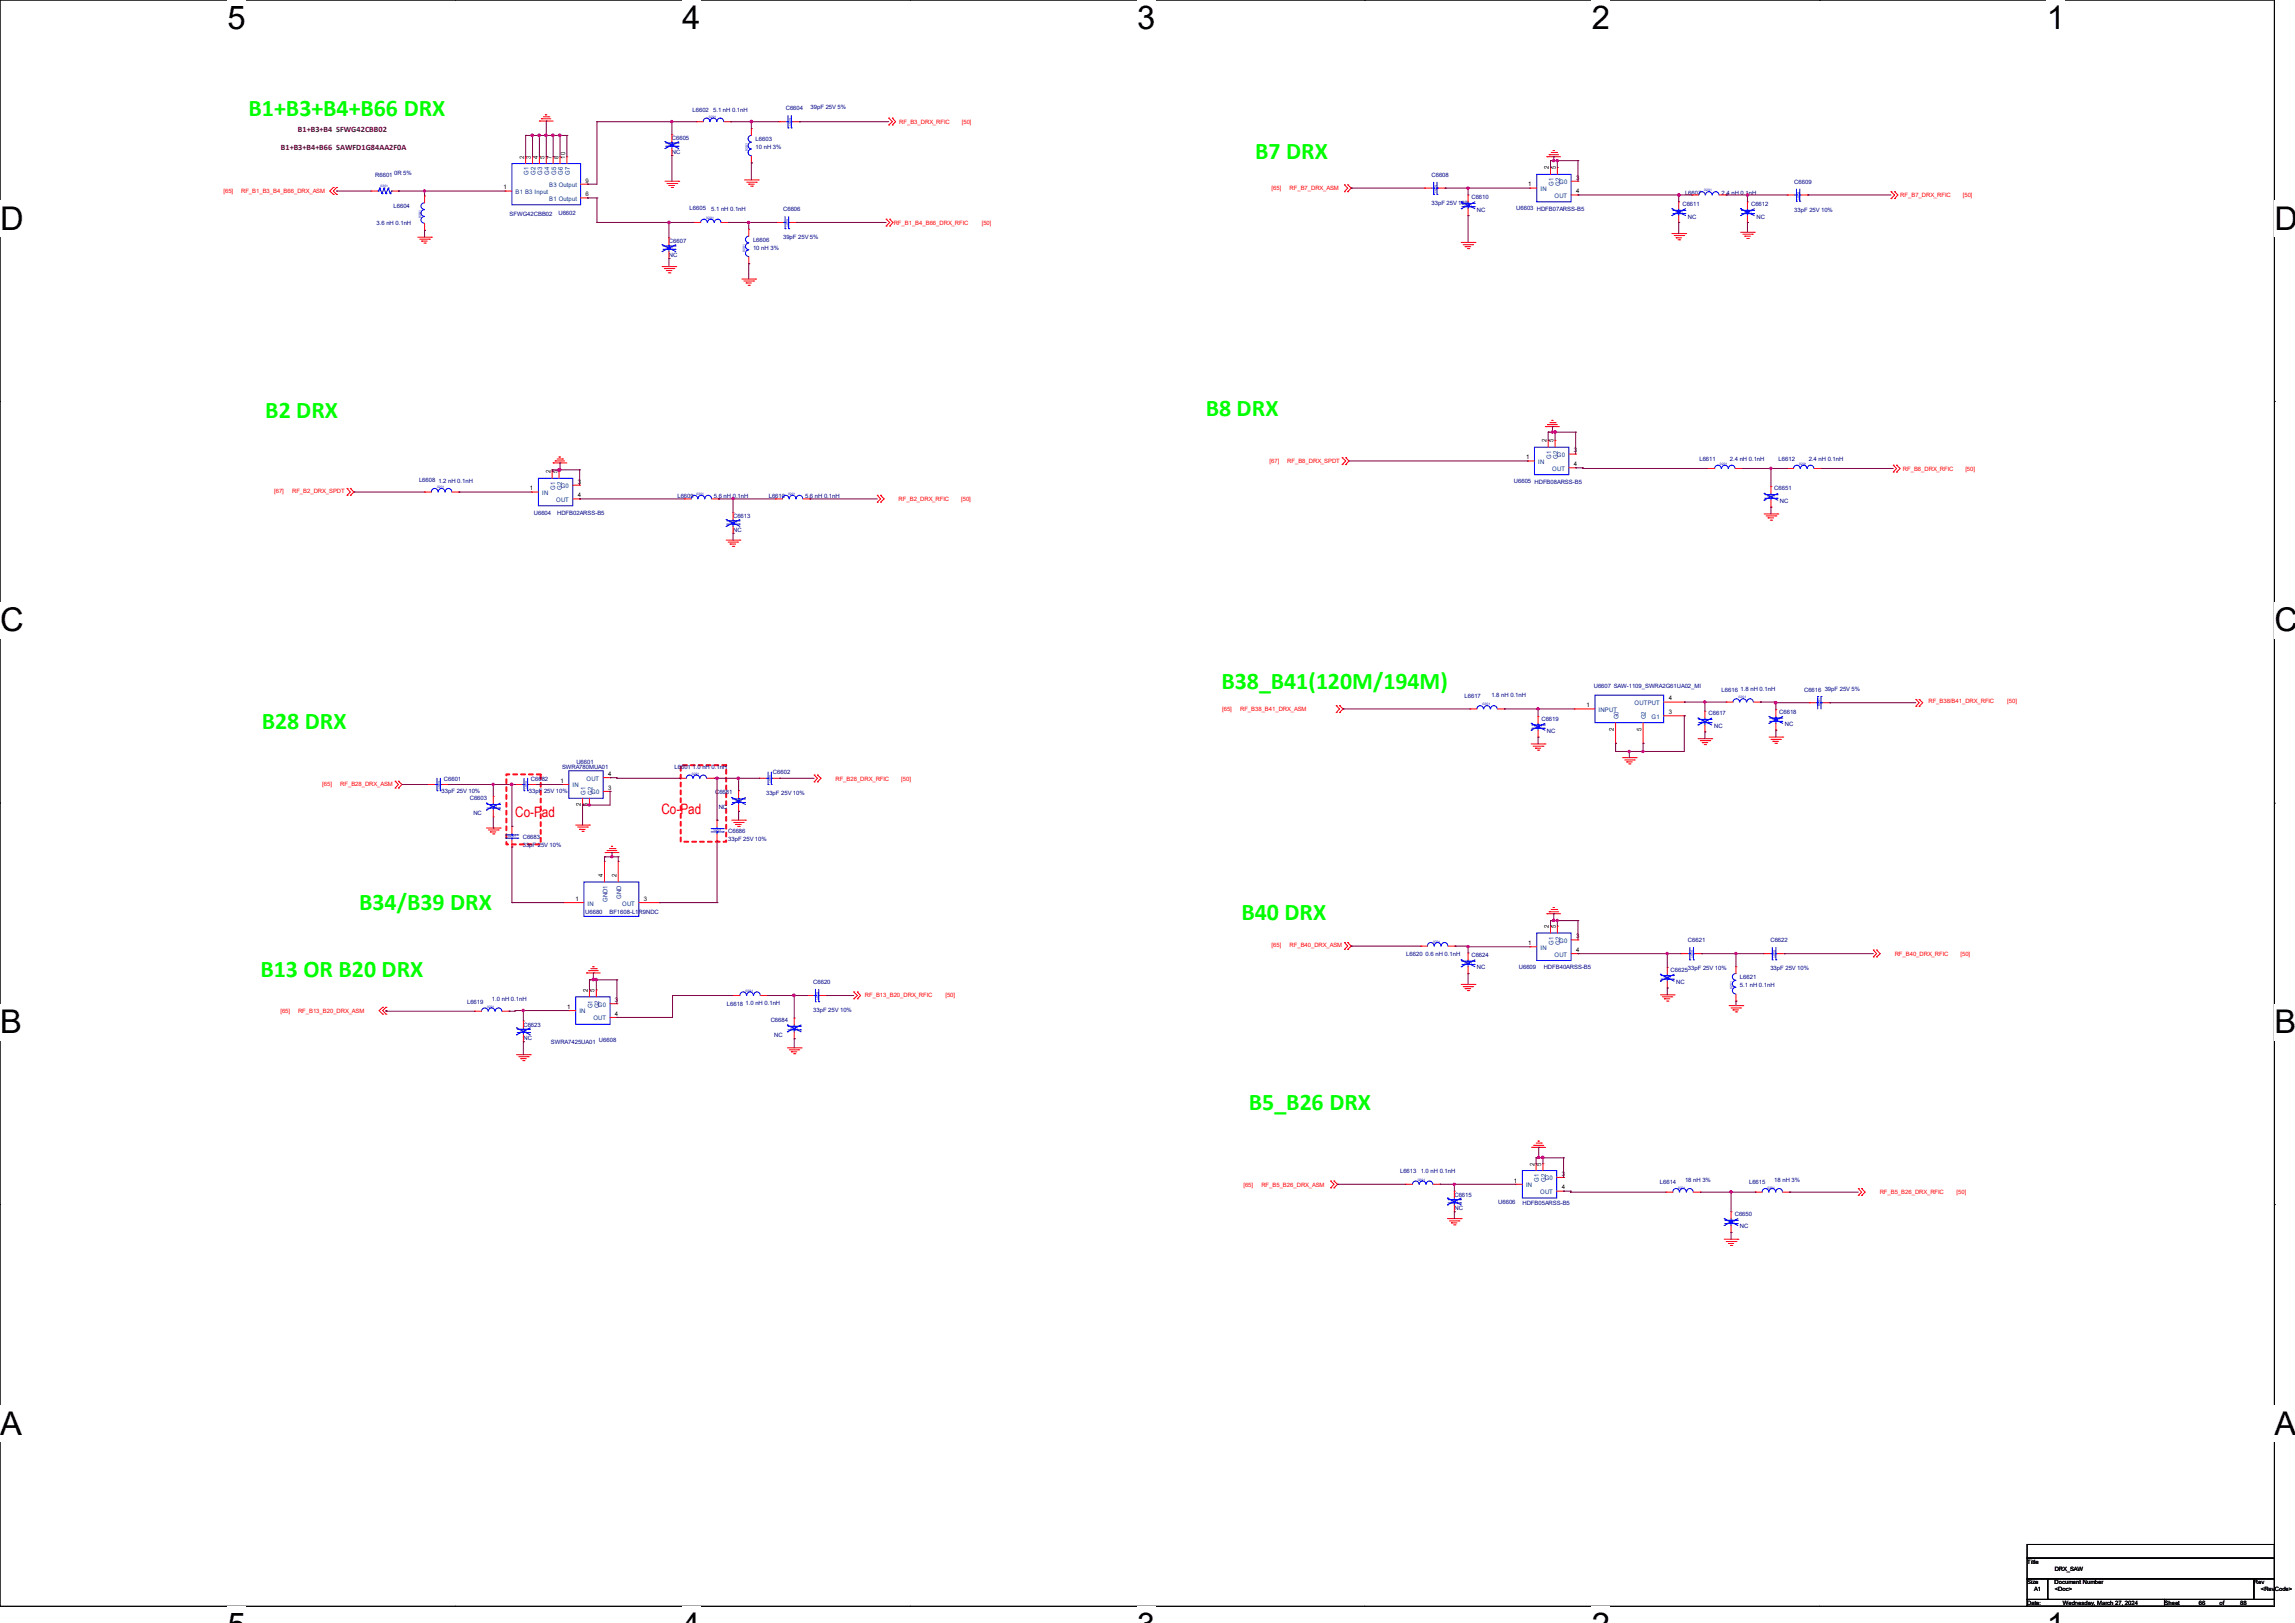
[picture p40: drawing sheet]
<svg xmlns="http://www.w3.org/2000/svg" width="297mm" height="210mm" viewBox="0 0 297 210" stroke-linecap="round" stroke-linejoin="round" font-family="sans-serif">
<defs><g id="words">
<g font-size="4.2">
<text x="29.4" y="3.8">5</text>
<text x="88.3" y="3.8">4</text>
<text x="147.2" y="3.8">3</text>
<text x="206" y="3.8">2</text>
<text x="264.9" y="3.8">1</text>
<text x="0" y="29.8">D</text>
<text x="294.3" y="29.8">D</text>
<text x="0" y="81.7">C</text>
<text x="294.3" y="81.7">C</text>
<text x="0" y="133.7">B</text>
<text x="294.3" y="133.7">B</text>
<text x="0" y="185.6">A</text>
<text x="294.3" y="185.6">A</text>
</g>
<g font-size="3.1" fill="#0f0">
<text x="32.2" y="15.1">B1+B3+B4+B66 DRX</text>
<text x="162.4" y="20.6">B7 DRX</text>
<text x="156" y="53.8">B8 DRX</text>
<text x="34.3" y="54.1">B2 DRX</text>
<text x="158.1" y="89.1">B38_B41(120M/194M)</text>
<text x="33.9" y="94.3">B28 DRX</text>
<text x="46.5" y="117.8">B34/B39 DRX</text>
<text x="160.7" y="119">B40 DRX</text>
<text x="33.7" y="126.4">B13 OR B20 DRX</text>
<text x="161.6" y="143.7">B5_B26 DRX</text>
</g>
<g font-size="1.9" fill="#f00">
<text x="66.7" y="105.7">Co-Pad</text>
<text x="85.6" y="105.3">Co-Pad</text>
</g>
<g font-size="1.1" fill="#400040">
<text x="38.6" y="17.1">B1+B3+B4 SFWG42CBB02</text>
<text x="36.4" y="19.4">B1+B3+B4+B66 SAWFD1G84AA2F0A</text>
</g>
<g font-size=".8" fill="#000080">
<text x="89.6" y="14.5">L6602</text>
<text x="92.3" y="14.5">5.1 nH 0.1nH</text>
<text x="101.7" y="14.2">C6604</text>
<text x="104.9" y="14.1">39pF 25V 5%</text>
<text x="48.6" y="22.9">R6601</text>
<text x="51" y="22.7">0R 5%</text>
<text x="87" y="18.2">C6605</text>
<text x="87" y="19.9">NC</text>
<text x="97.8" y="18.2">L6603</text>
<text x="97.8" y="19.3">10 nH 3%</text>
<text x="185.3" y="22.9">C6608</text>
<text x="232.2" y="23.7">C6609</text>
<text x="48.7" y="29.2">3.6 nH 0.1nH</text>
<text x="50.9" y="27">L6604</text>
<text x="66" y="27.9">SFWG42CBB02</text>
<text x="72.3" y="27.9">U6602</text>
<text x="89.2" y="27.2">L6605</text>
<text x="92" y="27.3">5.1 nH 0.1nH</text>
<text x="101.4" y="27.3">C6606</text>
<text x="185.3" y="26.5">33pF 25V 10%</text>
<text x="190.4" y="25.8">C6610</text>
<text x="191.1" y="27.4">NC</text>
<text x="196.2" y="27.2">U6603 HDFB07ARSS-B5</text>
<text x="217.7" y="26.7">C6611</text>
<text x="218.1" y="25.2">L6607</text>
<text x="218.5" y="28.3">NC</text>
<text x="222.8" y="25.2">2.4 nH 0.1nH</text>
<text x="226.6" y="26.7">C6612</text>
<text x="227.3" y="28.3">NC</text>
<text x="232.2" y="27.4">33pF 25V 10%</text>
<text x="86.6" y="31.5">C6607</text>
<text x="86.6" y="33.3">NC</text>
<text x="97.5" y="31.3">L6606</text>
<text x="97.5" y="32.4">10 nH 3%</text>
<text x="101.4" y="30.9">39pF 25V 5%</text>
<text x="219.9" y="59.6">L6611</text>
<text x="223.9" y="59.6">2.4 nH 0.1nH</text>
<text x="230.2" y="59.6">L6612</text>
<text x="234.1" y="59.6">2.4 nH 0.1nH</text>
<text x="54.2" y="62.4">L6608</text>
<text x="56.7" y="62.5">1.2 nH 0.1nH</text>
<text x="87.7" y="64.5">L6609</text>
<text x="92.4" y="64.5">5.6 nH 0.1nH</text>
<text x="99.5" y="64.5">L6610</text>
<text x="104.2" y="64.5">5.6 nH 0.1nH</text>
<text x="195.9" y="62.5">U6605 HDFB08ARSS-B5</text>
<text x="229.6" y="63.4">C6651</text>
<text x="230.3" y="65.1">NC</text>
<text x="69.1" y="66.6">U6604</text>
<text x="72.1" y="66.7">HDFB02ARSS-B5</text>
<text x="94.9" y="67.1">C6613</text>
<text x="94.9" y="68.8">NC</text>
<text x="206.3" y="89">U6607 SAW-1109_SWRA2G61UA02_MI</text>
<text x="222.8" y="89.5">L6616</text>
<text x="225.3" y="89.4">1.8 nH 0.1nH</text>
<text x="233.5" y="89.5">C6616</text>
<text x="236.1" y="89.4">39pF 25V 5%</text>
<text x="189.5" y="90.3">L6617</text>
<text x="193" y="90.2">1.8 nH 0.1nH</text>
<text x="199.5" y="93.3">C6619</text>
<text x="200.2" y="94.9">NC</text>
<text x="221.1" y="92.5">C6617</text>
<text x="221.8" y="94.1">NC</text>
<text x="230.3" y="92.4">C6618</text>
<text x="231" y="94">NC</text>
<text x="57.4" y="101">C6601</text>
<text x="68.7" y="101">C6682</text>
<text x="72.7" y="99.6">SWRA780MUA01</text>
<text x="74.6" y="98.8">U6601</text>
<text x="87.3" y="99.5">L6601</text>
<text x="89.6" y="99.6">1.0 nH 0.1nH</text>
<text x="100" y="100.2">C6602</text>
<text x="57.2" y="102.6">33pF 25V 10%</text>
<text x="60.8" y="103.5">C6603</text>
<text x="61.3" y="105.5">NC</text>
<text x="68.5" y="102.6">33pF 25V 10%</text>
<text x="92.5" y="102.8">C6681</text>
<text x="93" y="104.7">NC</text>
<text x="94.2" y="107.7">C6686</text>
<text x="99.1" y="102.9">33pF 25V 10%</text>
<text x="67.7" y="108.5">C6683</text>
<text x="67.7" y="109.6">33pF 25V 10%</text>
<text x="94.2" y="108.8">33pF 25V 10%</text>
<text x="75.7" y="118.2">U6680</text>
<text x="78.9" y="118.3">BF1608-L1R9NDC</text>
<text x="182" y="123.7">L6620</text>
<text x="184.5" y="123.7">0.6 nH 0.1nH</text>
<text x="190.4" y="123.9">C6624</text>
<text x="191.1" y="125.4">NC</text>
<text x="196.6" y="125.3">U6609</text>
<text x="199.8" y="125.4">HDFB40ARSS-B5</text>
<text x="216.2" y="125.7">C6625</text>
<text x="218.5" y="121.9">C6621</text>
<text x="218.5" y="125.5">33pF 25V 10%</text>
<text x="229.1" y="121.9">C6622</text>
<text x="229.1" y="125.5">33pF 25V 10%</text>
<text x="60.5" y="129.9">L6619</text>
<text x="63.7" y="129.5">1.0 nH 0.1nH</text>
<text x="94.1" y="130.2">L6618</text>
<text x="96.5" y="130.1">1.0 nH 0.1nH</text>
<text x="105.2" y="127.3">C6620</text>
<text x="105.2" y="131">33pF 25V 10%</text>
<text x="216.9" y="127.3">NC</text>
<text x="225.2" y="126.7">L6621</text>
<text x="225.2" y="127.8">5.1 nH 0.1nH</text>
<text x="67.7" y="132.8">C6623</text>
<text x="67.7" y="134.6">NC</text>
<text x="71.3" y="135">SWRA7425UA01</text>
<text x="77.5" y="134.8">U6608</text>
<text x="99.7" y="132.2">C6684</text>
<text x="100.2" y="134.2">NC</text>
<text x="181.2" y="151.8">L6613</text>
<text x="183.9" y="151.8">1.0 nH 0.1nH</text>
<text x="188.2" y="154.9">C6615</text>
<text x="193.9" y="155.7">U6606</text>
<text x="197" y="156">HDFB05ARSS-B5</text>
<text x="214.8" y="153.2">L6614</text>
<text x="218.1" y="153">18 nH 3%</text>
<text x="226.4" y="153.2">L6615</text>
<text x="229.6" y="153">18 nH 3%</text>
<text x="188.2" y="156.6">NC</text>
<text x="224.5" y="157.4">C6650</text>
<text x="225.2" y="159">NC</text>
</g>
<g font-size=".8" fill="#f00">
<text x="116.4" y="16">RF_B3_DRX_RFIC</text>
<text x="124.5" y="16">[50]</text>
<text x="28.9" y="25">[65]</text>
<text x="31.2" y="25">RF_B1_B3_B4_B66_DRX_ASM</text>
<text x="115.7" y="29.2">RF_B1_B4_B66_DRX_RFIC</text>
<text x="127" y="29.2">[50]</text>
<text x="164.6" y="24.6">[65]</text>
<text x="166.9" y="24.6">RF_B7_DRX_ASM</text>
<text x="245.9" y="25.5">RF_B7_DRX_RFIC</text>
<text x="254" y="25.5">[50]</text>
<text x="164.3" y="59.9">[67]</text>
<text x="166.6" y="59.9">RF_B8_DRX_SPDT</text>
<text x="35.5" y="63.8">[67]</text>
<text x="37.8" y="63.8">RF_B2_DRX_SPDT</text>
<text x="116.3" y="64.8">RF_B2_DRX_RFIC</text>
<text x="124.4" y="64.8">[50]</text>
<text x="246.3" y="60.9">RF_B8_DRX_RFIC</text>
<text x="254.4" y="60.9">[50]</text>
<text x="158.2" y="92">[65]</text>
<text x="160.5" y="92">RF_B38_B41_DRX_ASM</text>
<text x="249.6" y="91">RF_B38/B41_DRX_RFIC</text>
<text x="259.8" y="91">[50]</text>
<text x="41.7" y="101.7">[65]</text>
<text x="44" y="101.7">RF_B28_DRX_ASM</text>
<text x="108.1" y="101">RF_B28_DRX_RFIC</text>
<text x="116.6" y="101">[50]</text>
<text x="164.6" y="122.6">[65]</text>
<text x="166.9" y="122.6">RF_B40_DRX_ASM</text>
<text x="245.2" y="123.7">RF_B40_DRX_RFIC</text>
<text x="253.7" y="123.7">[50]</text>
<text x="36.3" y="131.1">[65]</text>
<text x="38.6" y="131.1">RF_B13_B20_DRX_ASM</text>
<text x="111.9" y="129">RF_B13_B20_DRX_RFIC</text>
<text x="122.3" y="129">[50]</text>
<text x="160.9" y="153.6">[65]</text>
<text x="163.2" y="153.6">RF_B5_B26_DRX_ASM</text>
<text x="243.3" y="154.5">RF_B5_B26_DRX_RFIC</text>
<text x="253.2" y="154.5">[50]</text>
</g>
<g font-size=".8">
<text x="67.8" y="20.5" transform="rotate(-90 67.8 20.5)">2</text>
<text x="68.7" y="20.5" transform="rotate(-90 68.7 20.5)">3</text>
<text x="69.6" y="20.5" transform="rotate(-90 69.6 20.5)">4</text>
<text x="70.5" y="20.5" transform="rotate(-90 70.5 20.5)">5</text>
<text x="71.4" y="20.5" transform="rotate(-90 71.4 20.5)">7</text>
<text x="72.3" y="20.5" transform="rotate(-90 72.3 20.5)">8</text>
<text x="73.1" y="20.5" transform="rotate(-90 73.1 20.5)">10</text>
<text x="75.8" y="23.6">9</text>
<text x="200.4" y="21.9" transform="rotate(-90 200.4 21.9)">2</text>
<text x="201.3" y="21.9" transform="rotate(-90 201.3 21.9)">5</text>
<text x="204" y="23.2">3</text>
<text x="65.2" y="24.5">1</text>
<text x="75.8" y="25.4">6</text>
<text x="197.8" y="24.1">1</text>
<text x="204" y="25">4</text>
<text x="197.5" y="59.4">1</text>
<text x="200.1" y="57.2" transform="rotate(-90 200.1 57.2)">2</text>
<text x="201" y="57.2" transform="rotate(-90 201 57.2)">5</text>
<text x="203.7" y="58.5">3</text>
<text x="68.6" y="63.5">1</text>
<text x="71.2" y="61.3" transform="rotate(-90 71.2 61.3)">2</text>
<text x="72.1" y="61.3" transform="rotate(-90 72.1 61.3)">5</text>
<text x="74.8" y="62.6">3</text>
<text x="74.8" y="64.3">4</text>
<text x="203.7" y="60.3">4</text>
<text x="205.3" y="91.5">1</text>
<text x="208.9" y="94.6" transform="rotate(-90 208.9 94.6)">2</text>
<text x="212.4" y="94.6" transform="rotate(-90 212.4 94.6)">5</text>
<text x="216" y="92.4">3</text>
<text x="216" y="90.6">4</text>
<text x="72.5" y="101.3">1</text>
<text x="78.7" y="100.4">4</text>
<text x="75.2" y="104.4" transform="rotate(-90 75.2 104.4)">2</text>
<text x="76.1" y="104.4" transform="rotate(-90 76.1 104.4)">5</text>
<text x="78.7" y="102.2">3</text>
<text x="78" y="113.5" transform="rotate(-90 78 113.5)">4</text>
<text x="79.8" y="113.5" transform="rotate(-90 79.8 113.5)">2</text>
<text x="74.5" y="116.6">1</text>
<text x="83.3" y="116.6">3</text>
<text x="197.8" y="122.3">1</text>
<text x="200.4" y="120.1" transform="rotate(-90 200.4 120.1)">2</text>
<text x="201.3" y="120.1" transform="rotate(-90 201.3 120.1)">5</text>
<text x="204" y="121.4">3</text>
<text x="204" y="123.2">4</text>
<text x="73.4" y="130.6">1</text>
<text x="76.1" y="128.4" transform="rotate(-90 76.1 128.4)">2</text>
<text x="77" y="128.4" transform="rotate(-90 77 128.4)">5</text>
<text x="79.6" y="129.7">3</text>
<text x="79.6" y="131.4">4</text>
<text x="195.9" y="153">1</text>
<text x="198.6" y="150.8" transform="rotate(-90 198.6 150.8)">2</text>
<text x="199.5" y="150.8" transform="rotate(-90 199.5 150.8)">5</text>
<text x="202.1" y="152.1">3</text>
<text x="202.1" y="153.9">4</text>
<text x="262.4" y="202.4">Title</text>
<text x="265.9" y="203.2">DRX_SAW</text>
<text x="262.4" y="205">Size</text>
<text x="262.4" y="207.7">Date:</text>
<text x="263.2" y="205.9">A1</text>
<text x="265.9" y="205">Document Number</text>
<text x="265.9" y="205.9">&lt;Doc&gt;</text>
<text x="267" y="207.7">Wednesday, March 27, 2024</text>
<text x="280.1" y="207.7">Sheet</text>
<text x="284.6" y="207.7">66</text>
<text x="287.2" y="207.7">of</text>
<text x="289.9" y="207.7">88</text>
<text x="291.7" y="205">Rev</text>
<text x="292.6" y="205.9">&lt;RevCode&gt;</text>
</g>
<g font-size=".8" fill="#004080">
<text x="68.4" y="22.6" transform="rotate(-90 68.4 22.6)">G1</text>
<text x="69.3" y="22.6" transform="rotate(-90 69.3 22.6)">G2</text>
<text x="70.2" y="22.6" transform="rotate(-90 70.2 22.6)">G3</text>
<text x="71.1" y="22.6" transform="rotate(-90 71.1 22.6)">G4</text>
<text x="72" y="22.6" transform="rotate(-90 72 22.6)">G5</text>
<text x="72.9" y="22.6" transform="rotate(-90 72.9 22.6)">G6</text>
<text x="73.7" y="22.6" transform="rotate(-90 73.7 22.6)">G7</text>
<text x="201.8" y="23.8">G0</text>
<text x="66.7" y="25.1">B1 B3 Input</text>
<text x="71.1" y="26">B1 Output</text>
<text x="71.1" y="24.2">B3 Output</text>
<text x="199.4" y="24.7">IN</text>
<text x="201" y="24" transform="rotate(-90 201 24)">G1</text>
<text x="201.2" y="25.6">OUT</text>
<text x="201.9" y="24" transform="rotate(-90 201.9 24)">G2</text>
<text x="200.7" y="59.4" transform="rotate(-90 200.7 59.4)">G1</text>
<text x="201.5" y="59.1">G0</text>
<text x="201.6" y="59.4" transform="rotate(-90 201.6 59.4)">G2</text>
<text x="70.1" y="64">IN</text>
<text x="71.8" y="63.4" transform="rotate(-90 71.8 63.4)">G1</text>
<text x="72" y="64.9">OUT</text>
<text x="72.6" y="63.2">G0</text>
<text x="72.7" y="63.4" transform="rotate(-90 72.7 63.4)">G2</text>
<text x="199.1" y="60">IN</text>
<text x="200.9" y="60.9">OUT</text>
<text x="206.9" y="92.1">INPUT</text>
<text x="209.5" y="93.1" transform="rotate(-90 209.5 93.1)">G0</text>
<text x="211.6" y="91.2">OUTPUT</text>
<text x="213" y="93.1" transform="rotate(-90 213 93.1)">G2</text>
<text x="213.8" y="93">G1</text>
<text x="74.1" y="101.9">IN</text>
<text x="75.9" y="101">OUT</text>
<text x="75.8" y="102.8" transform="rotate(-90 75.8 102.8)">G1</text>
<text x="76.5" y="102.8">G0</text>
<text x="76.7" y="102.8" transform="rotate(-90 76.7 102.8)">G2</text>
<text x="76" y="117.2">IN</text>
<text x="78.6" y="116.7" transform="rotate(-90 78.6 116.7)">GND1</text>
<text x="80.4" y="116.3" transform="rotate(-90 80.4 116.3)">GND</text>
<text x="80.5" y="117.2">OUT</text>
<text x="199.4" y="122.9">IN</text>
<text x="201" y="122.2" transform="rotate(-90 201 122.2)">G1</text>
<text x="201.2" y="123.8">OUT</text>
<text x="201.8" y="122">G0</text>
<text x="201.9" y="122.2" transform="rotate(-90 201.9 122.2)">G2</text>
<text x="75" y="131.1">IN</text>
<text x="76.7" y="130.5" transform="rotate(-90 76.7 130.5)">G1</text>
<text x="77.4" y="130.3">G0</text>
<text x="77.6" y="130.5" transform="rotate(-90 77.6 130.5)">G2</text>
<text x="76.8" y="132">OUT</text>
<text x="197.5" y="153.6">IN</text>
<text x="199.2" y="153" transform="rotate(-90 199.2 153)">G1</text>
<text x="199.3" y="154.5">OUT</text>
<text x="199.9" y="152.7">G0</text>
<text x="200.1" y="153" transform="rotate(-90 200.1 153)">G2</text>
</g>
<g font-size=".4" fill="#00f">
<text x="91.7" y="15.3">0201</text>
<text x="102.1" y="15.3" transform="rotate(90 102.1 15.3)">0201</text>
<text x="86.5" y="18.8">0201</text>
<text x="96.8" y="19.5" transform="rotate(-90 96.8 19.5)">0201</text>
<text x="185.6" y="23.9" transform="rotate(90 185.6 23.9)">0201</text>
<text x="49.2" y="24.3">0201</text>
<text x="54.5" y="28.2" transform="rotate(-90 54.5 28.2)">0201</text>
<text x="91.4" y="28.3">0201</text>
<text x="101.7" y="28.4" transform="rotate(90 101.7 28.4)">0201</text>
<text x="189.5" y="26.7">0201</text>
<text x="216.8" y="27.6">0201</text>
<text x="220.6" y="24.8">0201</text>
<text x="225.7" y="27.6">0201</text>
<text x="232.6" y="24.8" transform="rotate(90 232.6 24.8)">0201</text>
<text x="86.1" y="32.2">0201</text>
<text x="96.4" y="32.6" transform="rotate(-90 96.4 32.6)">0201</text>
<text x="56.6" y="63.2">0201</text>
<text x="90.1" y="64.1">0201</text>
<text x="102" y="64.1">0201</text>
<text x="222.6" y="60.2">0201</text>
<text x="228.7" y="64.3">0201</text>
<text x="232.8" y="60.2">0201</text>
<text x="94.4" y="67.7">0201</text>
<text x="191.9" y="91.3">0201</text>
<text x="198.6" y="94.1">0201</text>
<text x="220.2" y="93.4">0201</text>
<text x="225" y="90.4">0201</text>
<text x="229.4" y="93.2">0201</text>
<text x="235.6" y="91.4" transform="rotate(-90 235.6 91.4)">0201</text>
<text x="56.6" y="101.1" transform="rotate(90 56.6 101.1)">0201</text>
<text x="67.9" y="101.1" transform="rotate(90 67.9 101.1)">0201</text>
<text x="89.5" y="100.2">0201</text>
<text x="99.5" y="100.3" transform="rotate(90 99.5 100.3)">0201</text>
<text x="63.4" y="104.4">0201</text>
<text x="92.4" y="107.6">0201</text>
<text x="95.1" y="103.7">0201</text>
<text x="65.8" y="108.3">0201</text>
<text x="185.5" y="122">0201</text>
<text x="189.5" y="124.7">0201</text>
<text x="218.8" y="122.9" transform="rotate(90 218.8 122.9)">0201</text>
<text x="229.5" y="122.9" transform="rotate(90 229.5 122.9)">0201</text>
<text x="63" y="130.4">0201</text>
<text x="96.5" y="128.4">0201</text>
<text x="105.6" y="128.4" transform="rotate(90 105.6 128.4)">0201</text>
<text x="215.3" y="126.6">0201</text>
<text x="224.2" y="127.9" transform="rotate(-90 224.2 127.9)">0201</text>
<text x="67.3" y="133.5">0201</text>
<text x="102.3" y="133.1">0201</text>
<text x="183.5" y="152.8">0201</text>
<text x="187.7" y="155.6">0201</text>
<text x="217.2" y="153.8">0201</text>
<text x="228.7" y="153.8">0201</text>
<text x="223.6" y="158.2">0201</text>
</g>
</g></defs>
<path d="M0 0h294.3v207.9h-294.3z" fill="none" stroke="#000" stroke-width=".13"/>
<g fill="#fff">
<path d="M29.4 0h2.4v4.7h-2.4z"/>
<path d="M29.4 207.9h2.4v2.1h-2.4z"/>
</g>
<path d="M58.8 0h.1M58.8 207.9h.1" fill="none" stroke="#000" stroke-width=".13"/>
<g fill="#fff">
<path d="M88.3 0h2.3v4.7h-2.3z"/>
<path d="M88.3 207.9h2.3v2.1h-2.3z"/>
</g>
<path d="M117.7 0h.1M117.7 207.9h.1" fill="none" stroke="#000" stroke-width=".13"/>
<g fill="#fff">
<path d="M147.2 0h2.3v4.7h-2.3z"/>
<path d="M147.2 207.9h2.3v2.1h-2.3z"/>
</g>
<path d="M176.6 0h.1M176.6 207.9h.1" fill="none" stroke="#000" stroke-width=".13"/>
<g fill="#fff">
<path d="M206 0h2.4v4.7h-2.4z"/>
<path d="M206 207.9h2.4v2.1h-2.4z"/>
</g>
<path d="M235.5 0h.1M235.5 207.9h.1" fill="none" stroke="#000" stroke-width=".13"/>
<g fill="#fff">
<path d="M264.9 0h2.4v4.7h-2.4z"/>
<path d="M264.9 207.9h2.4v2.1h-2.4z"/>
<path d="M0 26h3v4.7h-3z"/>
<path d="M294.3 26h2.7v4.7h-2.7z"/>
<path d="M0 77.9h3v4.7h-3z"/>
<path d="M294.3 77.9h2.7v4.7h-2.7z"/>
</g>
<path d="M0 51.9h.1M294.3 51.9h.1" fill="none" stroke="#000" stroke-width=".13"/>
<g fill="#fff">
<path d="M0 129.9h2.8v4.7h-2.8z"/>
<path d="M294.3 129.9h2.7v4.7h-2.7z"/>
</g>
<path d="M0 103.9h.1M294.3 103.9h.1" fill="none" stroke="#000" stroke-width=".13"/>
<g fill="#fff">
<path d="M0 181.8h2.8v4.8h-2.8z"/>
<path d="M294.3 181.8h2.7v4.8h-2.7z"/>
</g>
<path d="M0 155.9h.1M294.3 155.9h.1M262.3 199.9h32v1.7h-32zM262.3 201.6h32v2.7h-32zM262.3 204.3h2.7v2.7h-2.7zM262.3 207h17.8v.9h-17.8zM265 204.3h26.7v2.7h-26.7zM280.1 207h14.2v.9h-14.2zM291.7 204.3h2.6v2.7h-2.6z" fill="none" stroke="#000" stroke-width=".13"/>
<path d="M88.1 99h5.9v9.9h-5.9zM65.5 100.2h4.5v9.1h-4.5z" fill="none" stroke="#f00" stroke-width=".25" stroke-dasharray=".5"/>
<g fill="none" stroke="#f00" stroke-width=".13">
<path d="M69.8 15.7h.1M69.8 15.7h1.8M70.1 15.4h.1M70.1 15.4h1.2M70.3 15.1h.7M70.6 14.9h.1M70.6 14.9h.2M71 15.1h.1M87 17.4h.1M87 17.4v.9M87 19.2v.9M90.1 15.7h.1"/>
<path d="M90.1 15.7h.9M93.7 15.7h.9M94.6 15.7h.1M97.2 16.6h.1M97.2 16.6v.9M100.8 15.7h.1M100.8 15.7h.9M102.6 15.7h.9M103.5 15.7h.1M115 15.3h.1M115 16.2h.1M115 15.3l.5 .4-.5 .5"/>
<path d="M115.5 15.3h.1M115.5 16.2h.1M115.5 15.3l.4 .4-.4 .5M200.7 19.7h.8M201 19.5h.1M201 19.5h.2M201.5 19.7h.1M43.1 24.3h.1M43.1 25.1h.1M43.1 24.3l-.4 .4 .4 .4M43.6 24.3h.1M43.6 25.1h.1"/>
<path d="M43.6 24.3l-.5 .4 .5 .4M48 24.7h.1M48 24.7h.9M50.7 24.7h.9M51.6 24.7h.1M54.1 30.7h1.7M54.3 30.9h1.3M54.6 31.2h.1M54.6 31.2h.7M54.9 31.5h.1M54.9 29.8h.1M54.9 25.4h.1"/>
<path d="M54.9 25.4v.8M54.9 28.9v.9M55 31.5h.1M55.6 30.9h.1M55.8 30.7h.1M65.4 24.7h.1M65.4 24.7h.9M68 20.3h.1M68 20.3v.9M68.9 20.3h.1M68.9 20.3v.9M69.8 20.3h.1"/>
<path d="M69.8 20.3v.9M70.7 20.3h.1M70.7 20.3v.9M71.6 20.3h.1M71.6 20.3v.9M72.5 20.3h.1M72.5 20.3v.9M73.4 20.3h.1M73.4 20.3v.9M75.1 23.8h.9M75.1 25.6h.9M76 25.6h.1"/>
<path d="M76 23.8h.1M85.7 34.5h1.8M86 34.8h1.2M86.1 23.5h1.7M86.2 35h.1M86.2 35h.8M86.3 23.7h1.3M86.5 35.3h.2M86.6 24h.1M86.6 30.8h.1M86.6 33.4h.1M86.6 24h.7"/>
<path d="M86.6 30.8v.9M86.6 32.6v.8M86.7 35.3h.1M86.9 24.3h.1M87 20.1h.1M87 24.3h.1M87.2 34.8h.1M87.5 34.5h.1M87.6 23.7h.1M87.8 23.5h.1M89.8 28.8h.1M89.8 28.8h.9"/>
<path d="M93.3 28.8h.9M94.2 28.8h.1M96 36.1h1.8M96.3 36.4h1.2M96.4 23.3h1.7M96.6 36.6h.1M96.6 36.6h.6M96.6 23.6h1.3M96.8 36.9h.2M96.9 23.8h.1M96.9 34.1h.1M96.9 29.7h.1"/>
<path d="M96.9 23.8h.7M96.9 29.7v.9M96.9 33.2v.9M97 36.9h.1M97.2 24.1h.2M97.2 21.1h.1M97.2 20.2v.9M97.4 24.1h.1M97.5 36.4h.1M97.8 36.1h.1M97.9 23.6h.1M98.1 23.3h.1"/>
<path d="M100.5 28.8h.1M100.5 28.8h.8M102.2 28.8h.9M103.1 28.8h.1M114.7 28.4h.1M114.7 29.3h.1M114.7 28.4l.4 .4-.4 .5M115.1 28.4h.1M115.1 29.3h.1M115.1 28.4l.5 .4-.5 .5M174 23.9h.1M174 24.8h.1"/>
<path d="M174 23.9l.4 .4-.4 .5M174.4 24.8h.1M174.4 23.9h.1M174.4 23.9l.5 .4-.5 .5M184.4 24.3h.1M184.4 24.3h.9M186.1 24.3h.9M187 24.3h.1M189.1 31.4h1.8M189.4 31.7h1.2M189.6 31.9h.1M189.6 31.9h.7"/>
<path d="M189.9 32.2h.2M190 25.2h.1M190 27.9h.1M190 25.2v.9M190 27v.9M190.1 32.2h.1M190.6 31.7h.1M190.9 31.4h.1M198 24.3h.1M198 24.3h.9M200.2 20.3h.1M200.2 20.3h1.8"/>
<path d="M200.5 20h.1M200.5 20h1.2M200.7 21.7h.1M200.7 21.7v.9M201.5 21.7h.1M201.5 21.7v.9M203.3 23.5h.9M203.3 25.2h.9M204.2 23.5h.1M204.2 25.2h.1M216.4 30.2h1.7M216.7 30.5h1.2"/>
<path d="M216.9 30.8h.1M216.9 30.8h.7M217.2 31h.2M217.3 26.1h.1M217.3 28.8h.1M217.3 26.1v.9M217.3 27.9v.9M217.4 31h.1M217.9 30.5h.1M218.1 30.2h.1M218.9 25.2h.1M218.9 25.2h.9"/>
<path d="M222.5 25.2h.9M223.4 25.2h.1M225.3 30.1h1.7M225.6 30.3h1.2M225.8 30.6h.1M225.8 30.6h.7M226.1 30.9h.2M226.1 26.1h.1M226.1 28.8h.1M226.1 26.1v.9M226.1 27.9v.9M226.3 30.9h.1"/>
<path d="M226.8 30.3h.1M227 30.1h.1M231.3 25.2h.1M231.3 25.2h.9M233.1 25.2h.9M234 25.2h.1M244.7 24.8h.1M244.7 25.7h.1M244.7 24.8l.5 .4-.5 .5M245.2 24.8h.1M245.2 25.7h.1M245.2 24.8l.4 .4-.4 .5"/>
<path d="M71.6 59.9h.1M71.6 59.9h1.8M71.8 59.6h.1M71.8 59.6h1.3M72.1 59.4h.7M72.3 59.1h.1M72.3 59.1h.3M72.8 59.4h.1M173.7 59.2h.1M173.7 59.2l.5 .4-.5 .5M174.2 59.2h.1M174.2 59.2l.4 .4-.4 .5"/>
<path d="M197.7 59.6h.1M197.7 59.6h.9M200 55.2h.1M200 55.2h1.8M200.3 54.9h.1M200.3 54.9h1.2M200.4 57h.1M200.4 57v.9M200.6 54.7h.7M200.8 54.4h.1M200.8 54.4h.2M201.3 54.7h.1"/>
<path d="M201.3 57h.1M201.3 57v.9M203 58.8h.9M203.9 58.8h.1M44.9 63.2h.1M44.9 64.1h.1M44.9 63.2l.4 .5-.4 .4M45.3 64.1h.1M45.3 63.2h.1M45.3 63.2l.5 .5-.5 .4M54.9 63.7h.1M54.9 63.7h.9"/>
<path d="M58.5 63.7h.9M59.4 63.7h.1M68.8 63.7h.1M68.8 63.7h.9M71.5 61h.1M71.5 61v.9M72.3 61h.1M72.3 61v.9M74.1 62.8h.9M74.1 64.6h.9M75 62.8h.1M75 64.6h.1"/>
<path d="M88.6 64.6h.1M88.6 64.6h.9M92.1 64.6h.9M93 64.6h.1M94 69.9h1.8M94.2 70.1h1.3M94.5 70.4h.1M94.5 70.4h.7M94.8 70.7h.2M94.9 66.3h.1M94.9 69h.1M94.9 66.3v.9"/>
<path d="M94.9 68.1v.9M95 70.7h.1M95.5 70.1h.1M95.8 69.9h.1M100.4 64.6h.1M100.4 64.6h.9M103.9 64.6h.9M104.8 64.6h.1M113.5 64.1h.1M113.5 65h.1M113.5 64.1l.5 .5-.5 .4M114 64.1h.1"/>
<path d="M114 65h.1M114 64.1l.4 .5-.4 .4M173.7 60.1h.1M174.2 60.1h.1M203 60.5h.9M203.9 60.5h.1M221 60.6h.1M221 60.6h.9M224.6 60.6h.9M225.5 60.6h.1M228.3 66.5h1.8M228.6 66.8h1.2"/>
<path d="M228.8 67h.1M228.8 67h.7M229.1 67.3h.2M229.2 62.9h.1M229.2 65.6h.1M229.2 62.9v.9M229.2 64.7v.9M229.3 67.3h.1M229.8 66.8h.1M230.1 66.5h.1M231.2 60.6h.1M231.2 60.6h.9"/>
<path d="M234.8 60.6h.9M235.7 60.6h.1M245 60.2h.1M245 61.1h.1M245 60.2l.4 .4-.4 .5M245.4 60.2h.1M245.4 61.1h.1M245.4 60.2l.5 .4-.5 .5M172.9 91.3h.1M172.9 92.2h.1M172.9 91.3l.5 .4-.5 .5M173.4 92.2h.1"/>
<path d="M173.4 91.3h.1M173.4 91.3l.4 .4-.4 .5M190.2 91.7h.1M190.2 91.7h.9M193.8 91.7h.9M194.7 91.7h.1M198.2 96.3h1.7M198.4 96.6h1.3M198.7 96.8h.1M198.7 96.8h.7M199 97.1h.1M199.1 92.7h.1"/>
<path d="M199.1 95.4h.1M199.1 92.7v.9M199.1 94.5v.9M199.1 97.1h.1M199.7 96.6h.1M199.9 96.3h.1M203.8 91.7h.1M203.8 91.7h2.6M209.1 96.2h.1M209.1 93.5v2.7M210 98h1.8M210.3 98.3h1.2"/>
<path d="M210.5 98.6h.1M210.5 98.6h.7M210.8 98.8h.1M210.9 98.8h.1M211.5 98.3h.1M211.8 98h.1M212.6 96.2h.1M212.6 93.5v2.7M215.3 90.8h2.7M215.3 92.6h2.7M218 92.6h.1M218 90.8h.1"/>
<path d="M219.8 95.6h1.7M220 95.8h1.3M220.3 96.1h.1M220.3 96.1h.7M220.6 96.4h.1M220.6 92h.1M220.6 94.7h.1M220.6 92v.9M220.6 93.8v.9M220.7 96.4h.1M221.3 95.8h.1M221.5 95.6h.1"/>
<path d="M223.4 90.8h.1M223.4 90.8h.9M226.9 90.8h.9M227.8 90.8h.1M228.9 95.4h1.8M229.2 95.7h1.2M229.4 95.9h.1M229.4 95.9h.8M229.7 96.2h.2M229.8 91.8h.1M229.8 94.5h.1M229.8 91.8v.9"/>
<path d="M229.8 93.6v.9M229.9 96.2h.1M230.4 95.7h.1M230.7 95.4h.1M234.1 90.9h.1M234.1 90.9h.9M235.9 90.9h.9M236.8 90.9h.1M247.9 90.5h.1M247.9 91.4h.1M247.9 90.5l.5 .4-.5 .5M248.4 90.5h.1"/>
<path d="M248.4 91.4h.1M248.4 90.5l.4 .4-.4 .5M51.1 101.1h.1M51.1 102h.1M51.1 101.1l.5 .4-.5 .5M51.6 102h.1M51.6 101.1h.1M51.6 101.1l.4 .4-.4 .5M55.4 101.5h.1M55.4 101.5h.9M57.1 101.5h.9M58 101.5h.1"/>
<path d="M62.9 107.1h1.8M63.2 107.4h1.3M63.5 107.7h.1M63.5 107.7h.7M63.8 107.9h.1M63.8 103h.1M63.8 105.7h.1M63.8 103v.9M63.8 104.8v.9M63.9 107.9h.1M64.5 107.4h.1M64.7 107.1h.1"/>
<path d="M66.3 106.9h.1M66.3 109.6h.1M66.3 106.9v.9M66.3 108.7v.9M66.7 101.5h.1M66.7 101.5h.9M68.5 101.5h.8M69.3 101.5h.1M72.7 101.5h.1M72.7 101.5h.9M72.9 116.8h.1M72.9 116.8h2.7"/>
<path d="M74.5 106.8h1.8M74.8 107h1.2M75 107.3h.1M75 107.3h.7M75.3 107.6h.2M75.4 104.2h.1M75.4 103.3v.9M75.5 107.6h.1M76 107h.1M76.3 106.8h.1M76.3 104.2h.1M76.3 103.3v.9"/>
<path d="M78.1 102.4h.9M78.1 100.6h.9M78.2 111.5h.1M78.2 111.5v2.6M78.3 110.3h.1M78.3 110.3h1.8M78.6 110.1h.1M78.6 110.1h1.2M78.9 109.8h.7M79 102.4h.1M79 100.6h.1M79.1 109.5h.1"/>
<path d="M79.1 109.5h.2M79.6 109.8h.1M80 111.5h.1M80 111.5v2.6M82.7 116.8h2.6M85.3 116.8h.1M87.9 100.7h.1M87.9 100.7h.9M91.5 100.7h.9M92.4 100.7h.1M92.8 106.1h.1M92.8 108.8h.1"/>
<path d="M92.8 106.1v.9M92.8 107.9v.9M94.7 106.1h1.8M95 106.4h1.2M95.2 106.7h.1M95.2 106.7h.7M95.5 106.9h.2M95.6 102.3h.1M95.6 105h.1M95.6 102.3v.9M95.6 104.1v.9M95.7 106.9h.1"/>
<path d="M96.2 106.4h.1M96.5 106.1h.1M98.3 100.7h.1M98.3 100.7h.8M100 100.7h.9M100.9 100.7h.1M105.4 100.3h.1M105.4 101.2h.1M105.4 100.3l.4 .4-.4 .5M105.8 100.3h.1M105.8 101.2h.1M105.8 100.3l.5 .4-.5 .5"/>
<path d="M200.2 118.2h.1M200.2 118.2h1.8M200.5 118h.1M200.5 118h1.2M200.7 119.8h.1M200.7 119.8v.9M200.7 117.7h.8M201 117.4h.1M201 117.4h.2M201.5 117.7h.1M201.5 119.8h.1M201.5 119.8v.9"/>
<path d="M49.5 130.3h.1M49.5 131.2h.1M49.5 130.3l-.4 .5 .4 .4M50 130.3h.1M50 131.2h.1M50 130.3l-.5 .5 .5 .4M61.4 130.9h.1M61.4 130.9h.9M65 130.9h.9M65.9 130.9h.1M66.8 136.5h1.8M67.1 136.7h1.3"/>
<path d="M67.4 137h.1M67.4 137h.7M67.6 137.2h.2M67.7 132.1h.1M67.7 134.8h.1M67.7 132.1v.9M67.7 133.9v.9M67.8 137.2h.1M68.4 136.7h.1M68.6 136.5h.1M73.6 130.8h.1M73.6 130.8h.9"/>
<path d="M75.9 125.9h.1M75.9 125.9h1.8M76.2 125.6h.1M76.2 125.6h1.2M76.3 128.1h.1M76.3 128.1v.9M76.5 125.3h.7M76.7 125.1h.1M76.7 125.1h.2M77.2 125.3h.1M77.2 128.1h.1M77.2 128.1v.9"/>
<path d="M79 129.9h.8M79 131.7h.8M79.8 129.9h.1M79.8 131.7h.1M94.9 128.8h.1M94.9 128.8h.9M98.4 128.8h.9M99.3 128.8h.1M101.9 135.6h1.8M102.2 135.8h1.2M102.4 136.1h.1M102.4 136.1h.7"/>
<path d="M102.7 136.4h.2M102.8 131.7h.1M102.8 134.4h.1M102.8 131.7v.9M102.8 133.5v.9M102.9 136.4h.1M103.4 135.8h.1M103.7 135.6h.1M104.4 128.8h.1M104.4 128.8h.8M106.1 128.8h.9M107 128.8h.1"/>
<path d="M110.5 128.4h.1M110.5 129.2h.1M110.5 128.4l.5 .4-.5 .4M111 128.4h.1M111 129.2h.1M111 128.4l.4 .4-.4 .4M174 122h.1M174 122.9h.1M174 122l.4 .4-.4 .5M174.4 122.9h.1M174.4 122h.1M174.4 122l.5 .4-.5 .5"/>
<path d="M183.9 122.4h.1M183.9 122.4h.8M187.4 122.4h.9M188.3 122.4h.1M189.1 127.4h1.8M189.4 127.7h1.2M189.6 127.9h.1M189.6 127.9h.7M189.9 128.2h.2M190 123.3h.1M190 126h.1M190 123.3v.9"/>
<path d="M190 125.1v.9M190.1 128.2h.1M190.6 127.7h.1M190.9 127.4h.1M198 122.5h.1M198 122.5h.9M203.3 123.4h.9M203.3 121.6h.9M204.2 121.6h.1M204.2 123.4h.1M214.9 128.7h1.8M215.1 129h1.3"/>
<path d="M215.4 129.2h.1M215.4 129.2h.7M215.7 129.5h.2M215.8 125.2h.1M215.8 127.8h.1M215.8 125.2v.9M215.8 127v.8M215.9 129.5h.1M216.4 129h.1M216.7 128.7h.1M217.6 123.4h.1M217.6 123.4h.8"/>
<path d="M219.3 123.4h.9M220.2 123.4h.1M223.8 130.1h1.8M224 130.4h1.3M224.3 130.7h.1M224.3 130.7h.7M224.6 130.9h.1M224.7 129.5h.1M224.7 125.1h.1M224.7 125.1v.9M224.7 128.7v.8M224.7 130.9h.1"/>
<path d="M225.3 130.4h.1M225.6 130.1h.1M228.2 123.4h.1M228.2 123.4h.9M230 123.4h.9M230.9 123.4h.1M242.4 122.9h.1M242.4 123.8h.1M242.4 122.9l.5 .5-.5 .4M242.9 122.9h.1M242.9 123.8h.1M242.9 122.9l.4 .5-.4 .4"/>
<path d="M172.2 152.8h.1M172.2 153.7h.1M172.2 152.8l.4 .4-.4 .5M172.6 153.7h.1M172.6 152.8h.1M172.6 152.8l.5 .4-.5 .5M181.9 153.2h.1M181.9 153.2h.9M185.5 153.2h.9M186.4 153.2h.1M187.3 157.7h1.8M187.6 158h1.2"/>
<path d="M187.8 158.2h.1M187.8 158.2h.8M188.1 158.5h.2M188.2 154.1h.1M188.2 156.8h.1M188.2 154.1v.9M188.2 155.9v.9M188.3 158.5h.1M188.8 158h.1M189.1 157.7h.1M196.1 153.2h.1M196.1 153.2h.9"/>
<path d="M198.2 148.5h.1M198.2 148.5h1.8M198.5 148.2h.1M198.5 148.2h1.3M198.8 150.6h.1M198.8 147.9h.7M198.8 150.6v.9M199.1 147.7h.1M199.5 147.9h.1M199.7 150.6h.1M199.7 150.6v.9M201.5 152.4h.9"/>
<path d="M201.5 154.1h.9M202.4 152.4h.1M202.4 154.1h.1M215.6 154.3h.1M215.6 154.3h.9M219.2 154.3h.8M220 154.3h.1M224 156.8h.1M224 159.5h.1M224 156.8v.9M224 158.6v.9M227.2 154.3h.1"/>
<path d="M227.2 154.3h.8M230.7 154.3h.9M231.6 154.3h.1M240.5 153.8h.1M240.5 154.7h.1M240.5 153.8l.4 .5-.4 .4M240.9 153.8h.1M240.9 154.7h.1M240.9 153.8l.5 .5-.5 .4M223.1 160.4h1.8M223.4 160.7h1.3M223.7 160.9h.1"/>
<path d="M223.7 160.9h.7M223.9 161.2h.2M224.1 161.2h.1M224.7 160.7h.1M224.9 160.4h.1"/>
</g>
<g fill="none" stroke="#00f" stroke-width=".13">
<path d="M86.1 19.2h.1M86.1 18.3h.1M86.1 18.3l1.7 .9M86.1 18.9h1.7M86.1 18.5h1.7M87 18.5h.1M87 18.9h.1M87 18.3v.2M87 18.9v.3M87.8 18.9h.1M87.8 18.5h.1M87.8 18.3l-1.7 .9"/>
<path d="M91.9 15.7a.42 .42 0 0 0-.5-.4 .42 .42 0 0 0-.4 .4M92.7 15.7a.42 .42 0 0 0-.4-.4 .42 .42 0 0 0-.4 .4M93.6 15.7a.42 .42 0 0 0-.4-.4 .42 .42 0 0 0-.4 .4M97.2 19.3a.42 .42 0 0 0-.4 .4 .42 .42 0 0 0 .4 .5M97.2 18.4a.42 .42 0 0 0-.4 .4 .42 .42 0 0 0 .4 .5M97.2 17.5a.42 .42 0 0 0-.4 .4 .42 .42 0 0 0 .4 .5M101.7 15.7h.3M102 16.6h.1M102 15.7h.1M102 14.9v1.7M102.4 15.7h.1M102.4 16.6h.1"/>
<path d="M102.4 15.7h.2M102.4 14.9v1.7M48.9 24.7h.1M49 24.7h.1M49.1 24.3h.1M49.1 24.3l-.1 .4M49.1 24.3l.3 .8M49.4 25.1h.1M49.7 24.3h.1M49.7 24.3l-.3 .8M49.7 24.3l.3 .8M50 25.1h.1"/>
<path d="M50.2 24.3h.1M50.2 24.3l-.2 .8M50.2 24.3l.3 .8M50.5 25.1h.1M50.7 24.7h.1M50.7 24.7l-.2 .4M54.9 28a.42 .42 0 0 0-.4 .4 .42 .42 0 0 0 .4 .5M54.9 27.1a.42 .42 0 0 0-.4 .4 .42 .42 0 0 0 .4 .5M54.9 26.2a.42 .42 0 0 0-.4 .4 .42 .42 0 0 0 .4 .5M66.3 21.2h8.8v5.3h-8.8zM85.7 32.6h.1M85.7 31.7h.1"/>
<path d="M85.7 31.7l1.8 .9M85.8 32.3h1.6M85.8 31.8h1.6M86.6 31.8h.1M86.6 32.3h.1M86.6 31.7v.1M86.6 32.3v.3M87.4 32.3h.1M87.4 31.8h.1M87.5 31.7l-1.8 .9M90.7 28.8a.42 .42 0 0 1 .4-.4 .42 .42 0 0 1 .4 .4M91.6 28.8a.42 .42 0 0 1 .4-.4 .42 .42 0 0 1 .4 .4"/>
<path d="M92.5 28.8a.42 .42 0 0 1 .4-.4 .42 .42 0 0 1 .4 .4M96.9 32.3a.42 .42 0 0 0-.4 .5 .42 .42 0 0 0 .4 .4M96.9 31.5a.42 .42 0 0 0-.4 .4 .42 .42 0 0 0 .4 .4M96.9 30.6a.42 .42 0 0 0-.4 .4 .42 .42 0 0 0 .4 .4M101.3 28.8h.3M101.6 29.6h.1M101.6 28.8h.1M101.6 28v1.6M102.1 28.8h.1M102.1 29.6h.1M102.1 28v1.6M185.3 24.3h.2"/>
<path d="M185.5 25.1h.1M185.5 24.3h.1M185.5 23.6v1.5M186 24.3h.1M186 25.1h.1M186 23.6v1.5M189.1 27h.1M189.1 26.1h.1M189.1 26.1l1.8 .9M189.2 26.8h1.6M189.2 26.3h1.6M190 26.3h.1"/>
<path d="M190 26.8h.1M190 26.1v.2M190 26.8v.2M190.8 26.8h.1M190.8 26.3h.1M190.9 26.1l-1.8 .9M198.9 22.6h4.4v3.5h-4.4zM216.4 27.9h.1M216.4 27h.1M216.4 27l1.7 .9M216.5 27.6h1.6M216.5 27.2h1.6"/>
<path d="M217.3 27.2h.1M217.3 27.6h.1M217.3 27v.2M217.3 27.6v.3M218.1 27.6h.1M218.1 27.2h.1M218.1 27l-1.7 .9M219.8 25.2a.42 .42 0 0 1 .5-.4 .42 .42 0 0 1 .4 .4M220.7 25.2a.42 .42 0 0 1 .4-.4 .42 .42 0 0 1 .5 .4M221.6 25.2a.42 .42 0 0 1 .4-.4 .42 .42 0 0 1 .5 .4M225.3 27.9h.1M225.3 27h.1"/>
<path d="M225.3 27l1.7 .9M225.4 27.6h1.5M225.4 27.2h1.5M226.1 27.2h.1M226.1 27.6h.1M226.1 27v.2M226.1 27.6v.3M226.9 27.6h.1M226.9 27.2h.1M227 27l-1.7 .9M232.2 25.2h.3M232.5 26h.1"/>
<path d="M232.5 25.2h.1M232.5 24.5v1.5M232.9 25.2h.1M232.9 26h.1M232.9 25.2h.2M232.9 24.5v1.5M198.6 57.9h4.4v3.5h-4.4zM56.7 63.7a.42 .42 0 0 0-.4-.5 .42 .42 0 0 0-.5 .5M57.6 63.7a.42 .42 0 0 0-.5-.5 .42 .42 0 0 0-.4 .5M58.5 63.7a.42 .42 0 0 0-.5-.5 .42 .42 0 0 0-.4 .5M69.7 61.9h4.4v3.5h-4.4zM90.3 64.6a.42 .42 0 0 0-.4-.5 .42 .42 0 0 0-.4 .5"/>
<path d="M91.2 64.6a.42 .42 0 0 0-.4-.5 .42 .42 0 0 0-.5 .5M92.1 64.6a.42 .42 0 0 0-.5-.5 .42 .42 0 0 0-.4 .5M94 68.1h.1M94 67.2h.1M94 67.2l1.8 .9M94.1 67.8h1.6M94.1 67.4h1.6M94.9 67.4h.1M94.9 67.8h.1M94.9 67.2v.2M94.9 67.8v.3M95.7 67.8h.1"/>
<path d="M95.7 67.4h.1M95.8 67.2l-1.8 .9M102.1 64.6a.42 .42 0 0 0-.4-.5 .42 .42 0 0 0-.4 .5M103 64.6a.42 .42 0 0 0-.4-.5 .42 .42 0 0 0-.4 .5M103.9 64.6a.42 .42 0 0 0-.4-.5 .42 .42 0 0 0-.5 .5M221.9 60.6a.42 .42 0 0 1 .4-.4 .42 .42 0 0 1 .5 .4M222.8 60.6a.42 .42 0 0 1 .4-.4 .42 .42 0 0 1 .4 .4M223.7 60.6a.42 .42 0 0 1 .4-.4 .42 .42 0 0 1 .4 .4M228.3 64.7h.1M228.3 63.8h.1M228.3 63.8l1.8 .9M228.4 64.5h1.6"/>
<path d="M228.4 64h1.6M229.2 64h.1M229.2 64.5h.1M229.2 63.8v.2M229.2 64.5v.2M230 64.5h.1M230 64h.1M230.1 63.8l-1.8 .9M232.1 60.6a.42 .42 0 0 1 .4-.4 .42 .42 0 0 1 .5 .4M233 60.6a.42 .42 0 0 1 .4-.4 .42 .42 0 0 1 .4 .4M233.9 60.6a.42 .42 0 0 1 .4-.4 .42 .42 0 0 1 .4 .4M73.6 99.7h4.5v3.6h-4.5z"/>
<path d="M99.4 99.9v1.6M99.8 99.9v1.6M191.1 91.7a.42 .42 0 0 1 .5-.4 .42 .42 0 0 1 .4 .4M192 91.7a.42 .42 0 0 1 .4-.4 .42 .42 0 0 1 .5 .4M192.9 91.7a.42 .42 0 0 1 .4-.4 .42 .42 0 0 1 .5 .4M198.2 94.5h.1M198.2 93.6h.1M198.2 93.6l1.7 .9M198.2 94.2h1.7M198.2 93.8h1.7M199.1 93.8h.1M199.1 94.2h.1"/>
<path d="M199.1 93.6v.2M199.1 94.2v.3M199.9 94.2h.1M199.9 93.8h.1M199.9 93.6l-1.7 .9M206.4 90h8.9v3.5h-8.9zM219.8 93.8h.1M219.8 92.9h.1M219.8 92.9l1.7 .9M219.8 93.5h1.6M219.8 93.1h1.6M220.6 93.1h.1"/>
<path d="M220.6 93.5h.1M220.6 92.9v.2M220.6 93.5v.3M221.4 93.5h.1M221.4 93.1h.1M221.5 92.9l-1.7 .9M224.3 90.8a.42 .42 0 0 1 .4-.4 .42 .42 0 0 1 .4 .4M225.2 90.8a.42 .42 0 0 1 .4-.4 .42 .42 0 0 1 .4 .4M226.1 90.8a.42 .42 0 0 1 .4-.4 .42 .42 0 0 1 .4 .4M228.9 93.6h.1M228.9 92.7h.1M228.9 92.7l1.8 .9"/>
<path d="M229 93.3h1.6M229 92.9h1.6M229.8 92.9h.1M229.8 93.3h.1M229.8 92.7v.2M229.8 93.3v.3M230.6 93.3h.1M230.6 92.9h.1M230.7 92.7l-1.8 .9M235 90.9h.2M235.2 90.9h.1M235.2 90.1h.1"/>
<path d="M235.2 90.1v1.6M235.7 90.1h.1M235.7 90.9h.1M235.7 90.9h.2M235.7 90.1v1.6M56.3 101.5h.3M56.6 102.3h.1M56.6 101.5h.1M56.6 100.7v1.6M57 101.5h.1M57 102.3h.1M57 100.7v1.6"/>
<path d="M62.9 104.8h.1M62.9 103.9h.1M62.9 103.9l1.8 .9M63 104.6h1.6M63 104.1h1.6M63.8 104.1h.1M63.8 104.6h.1M63.8 103.9v.2M63.8 104.6v.2M64.6 104.6h.1M64.6 104.1h.1M64.7 103.9l-1.8 .9"/>
<path d="M65.4 108.5h1.6M65.4 108h1.6M66.3 108h.1M66.3 108.5h.1M66.3 107.8v.2M66.3 108.5v.2M67 108.5h.1M67 108h.1M67.6 101.5h.2M67.8 102.3h.1M67.8 101.5h.1M67.8 100.7v1.6"/>
<path d="M68.3 101.5h.1M68.3 102.3h.1M68.3 101.5h.2M68.3 100.7v1.6M75.6 114.1h7.1v4.5h-7.1zM88.8 100.7a.42 .42 0 0 1 .4-.4 .42 .42 0 0 1 .5 .4M89.7 100.7a.42 .42 0 0 1 .4-.4 .42 .42 0 0 1 .5 .4M90.6 100.7a.42 .42 0 0 1 .4-.4 .42 .42 0 0 1 .4 .4M92 107.7h1.6M92 107.2h1.6M92.8 107.2h.1M92.8 107.7h.1"/>
<path d="M92.8 107v.2M92.8 107.7v.2M93.6 107.7h.1M93.6 107.2h.1M94.7 104.1h.1M94.7 103.2h.1M94.7 103.2l1.8 .9M94.8 103.8h1.6M94.8 103.4h1.6M95.6 103.4h.1M95.6 103.8h.1M95.6 103.2v.2"/>
<path d="M95.6 103.8v.3M96.4 103.8h.1M96.4 103.4h.1M96.5 103.2l-1.8 .9M99.1 100.7h.3M99.4 101.5h.1M99.4 100.7h.1M99.8 100.7h.1M99.8 101.5h.1M99.8 100.7h.2M62.3 130.9a.42 .42 0 0 1 .4-.5 .42 .42 0 0 1 .5 .5M63.2 130.9a.42 .42 0 0 1 .4-.5 .42 .42 0 0 1 .5 .5"/>
<path d="M64.1 130.9a.42 .42 0 0 1 .4-.5 .42 .42 0 0 1 .4 .5M66.8 133.9h.1M66.8 133h.1M66.8 133l1.8 .9M66.9 133.6h1.6M66.9 133.2h1.6M67.7 133.2h.1M67.7 133.6h.1M67.7 133v.2M67.7 133.6v.3M68.5 133.6h.1M68.5 133.2h.1"/>
<path d="M68.6 133l-1.8 .9M74.5 129h4.5v3.5h-4.5zM96.6 128.8a.42 .42 0 0 0-.4-.4 .42 .42 0 0 0-.4 .4M97.5 128.8a.42 .42 0 0 0-.4-.4 .42 .42 0 0 0-.5 .4M98.4 128.8a.42 .42 0 0 0-.4-.4 .42 .42 0 0 0-.5 .4M101.9 133.5h.1M101.9 132.6h.1M101.9 132.6l1.8 .9M102 133.3h1.6M102 132.8h1.6M102.8 132.8h.1M102.8 133.3h.1"/>
<path d="M102.8 132.6v.2M102.8 133.3v.2M103.6 133.3h.1M103.6 132.8h.1M103.7 132.6l-1.8 .9M105.2 128.8h.3M105.5 129.6h.1M105.5 128.8h.1M105.5 128v1.6M106 128.8h.1M106 129.6h.1M106 128v1.6"/>
<path d="M185.6 122.4a.42 .42 0 0 0-.4-.4 .42 .42 0 0 0-.5 .4M186.5 122.4a.42 .42 0 0 0-.4-.4 .42 .42 0 0 0-.5 .4M187.4 122.4a.42 .42 0 0 0-.5-.4 .42 .42 0 0 0-.4 .4M189.1 125.1h.1M189.1 124.2h.1M189.1 124.2l1.8 .9M189.2 124.8h1.6M189.2 124.4h1.6M190 124.4h.1M190 124.8h.1M190 124.2v.2M190 124.8v.3"/>
<path d="M190.8 124.8h.1M190.8 124.4h.1M190.9 124.2l-1.8 .9M198.9 120.7h4.4v3.6h-4.4zM214.9 127h.1M214.9 126.1h.1M214.9 126.1l1.8 .9M215 126.7h1.6M215 126.2h1.6M215.8 126.2h.1M215.8 126.7h.1M215.8 126.1v.1"/>
<path d="M215.8 126.7v.3M216.6 126.7h.1M216.6 126.2h.1M216.7 126.1l-1.8 .9M218.4 123.4h.3M218.7 124.2h.1M218.7 123.4h.1M218.7 122.6v1.6M219.2 123.4h.1M219.2 124.2h.1M219.2 122.6v1.6M224.7 127.8a.42 .42 0 0 0-.5 .4 .42 .42 0 0 0 .4 .4"/>
<path d="M224.7 126.9a.42 .42 0 0 0-.5 .4 .42 .42 0 0 0 .4 .4M224.7 126a.42 .42 0 0 0-.5 .4 .42 .42 0 0 0 .4 .4M229.1 123.4h.3M229.4 124.2h.1M229.4 123.4h.1M229.4 122.6v1.6M229.8 123.4h.1M229.8 124.2h.1M229.8 123.4h.2M229.8 122.6v1.6M182.8 153.2a.42 .42 0 0 1 .4-.4 .42 .42 0 0 1 .4 .4M183.7 153.2a.42 .42 0 0 1 .4-.4 .42 .42 0 0 1 .4 .4"/>
<path d="M184.6 153.2a.42 .42 0 0 1 .4-.4 .42 .42 0 0 1 .4 .4M187.3 155.9h.1M187.3 155h.1M187.3 155l1.8 .9M187.4 155.7h1.6M187.4 155.2h1.6M188.2 155.2h.1M188.2 155.7h.1M188.2 155v.2M188.2 155.7v.2M189 155.7h.1M189 155.2h.1"/>
<path d="M189.1 155l-1.8 .9M197 151.5h4.5v3.5h-4.5zM217.3 154.3a.42 .42 0 0 0-.4-.5 .42 .42 0 0 0-.4 .5M218.2 154.3a.42 .42 0 0 0-.4-.5 .42 .42 0 0 0-.4 .5M219.1 154.3a.42 .42 0 0 0-.4-.5 .42 .42 0 0 0-.4 .5M223.1 158.6h.1M223.1 157.7h.1M223.1 157.7l1.8 .9M223.2 158.3h1.6M223.2 157.9h1.6M224 157.9h.1M224 158.3h.1"/>
<path d="M224 157.7v.2M224 158.3v.3M224.8 158.3h.1M224.8 157.9h.1M224.9 157.7l-1.8 .9M228.9 154.3a.42 .42 0 0 0-.4-.5 .42 .42 0 0 0-.4 .5M229.8 154.3a.42 .42 0 0 0-.4-.5 .42 .42 0 0 0-.5 .5M230.7 154.3a.42 .42 0 0 0-.5-.5 .42 .42 0 0 0-.4 .5"/>
</g>
<g fill="none" stroke="#800040" stroke-width=".13">
<path d="M68 17.5h.1M68 17.5v2.8M68 17.5h5.4M68.9 17.5h.1M68.9 17.5v2.8M69.8 17.5h.1M69.8 17.5v2.8M70.7 15.7h.1M70.7 17.5h.1M70.7 15.7v4.6M71.6 17.5h.1M71.6 17.5v2.8"/>
<path d="M72.5 17.5h.1M72.5 17.5v2.8M73.4 17.5h.1M73.4 17.5v2.8M77.3 15.7h.1M77.3 15.7h12.8M77.3 15.7v8.1h-1.3M87 15.7h.1M87 15.7v1.7M94.6 15.7h.1M94.6 15.7h6.2M97.2 15.7h.1"/>
<path d="M97.2 15.7v.9M103.5 15.7h.1M103.5 15.7h11.5M43.6 24.7h.1M43.6 24.7h4.4M51.6 24.7h.1M51.6 24.7h13.8M54.9 24.7h.1M54.9 29.8h.1M54.9 24.7v.7M54.9 29.8v.9M76 23.8h.1"/>
<path d="M76 25.6h.1M76 25.6h1.3M77.3 25.6h.1M77.3 28.8h.1M77.3 25.6v3.2M77.3 28.8h12.5M86.6 28.8h.1M86.6 33.4h.1M86.6 28.8v2M86.6 33.4v1.1M87 20.1h.1M87 20.1v3.4"/>
<path d="M94.2 28.8h.1M94.2 28.8h6.3M96.9 28.8h.1M96.9 34.1h.1M96.9 28.8v.9M96.9 34.1v2M97.2 21.1h.1M97.2 21.1v2.2M103.1 28.8h.1M103.1 28.8h11.6M174.9 24.3h.1M174.9 24.3h9.5"/>
<path d="M187 24.3h.1M187 24.3h11M190 24.3h.1M190 27.9h.1M190 24.3v.9M190 27.9v3.5M200.7 20.8h.1M200.7 20.8h3.5M200.7 20.8v.9M201.1 20.3h.1M201.1 20.8h.1M201.1 20.3v.5"/>
<path d="M201.5 20.8h.1M201.5 20.8v.9M204.2 20.8h.1M204.2 25.2h.1M204.2 20.8v2.7M204.2 25.2h14.7M217.3 25.2h.1M217.3 28.8h.1M217.3 25.2v.9M217.3 28.8v1.4M223.4 25.2h.1M223.4 25.2h7.9"/>
<path d="M226.1 25.2h.1M226.1 28.8h.1M226.1 25.2v.9M226.1 28.8v1.3M234 25.2h.1M234 25.2h10.7M72.5 59.9h.1M72.5 59.9v.9M174.6 59.6h23.1M197.7 59.6h.1M200.4 55.9h.1M200.4 55.9h3.5"/>
<path d="M200.4 55.9v1.1M200.9 55.2h.1M200.9 55.9h.1M200.9 55.2v.7M201.3 55.9h.1M201.3 55.9v1.1M203.9 55.9h.1M203.9 55.9v2.9M45.8 63.7h.1M45.8 63.7h9.1M59.4 63.7h.1M59.4 63.7h9.4"/>
<path d="M71.5 60.8h.1M71.5 60.8v.2M71.5 60.8h3.5M72.3 60.8h.1M72.3 60.8v.2M72.5 60.8h.1M75 60.8h.1M75 64.6h.1M75 60.8v2M75 64.6h13.6M93 64.6h.1M93 64.6h7.4"/>
<path d="M94.9 64.6h.1M94.9 69h.1M94.9 64.6v1.7M94.9 69v.9M104.8 64.6h.1M104.8 64.6h8.7M203.9 60.5h.1M203.9 60.5h.9M204.8 60.5h.1M204.8 60.6h.1M204.8 60.5v.1M204.8 60.6h16.2"/>
<path d="M225.5 60.6h5.7M229.2 60.6h.1M229.2 65.6h.1M229.2 60.6v2.3M229.2 65.6v.9M231.2 60.6h.1M235.7 60.6h.1M235.7 60.6h9.3M173.8 91.7h.1M173.8 91.7h16.4M194.7 91.7h.1M194.7 91.7h9.1"/>
<path d="M199.1 91.7h.1M199.1 95.4h.1M199.1 91.7v1M199.1 95.4v.9M209.1 96.2h.1M209.1 97.2h.1M209.1 96.2v1M210.9 97.2h.1M210.9 97.2v.8M212.6 96.2h.1M212.6 97.2h.1M212.6 96.2v1"/>
<path d="M218 90.8h.1M218 92.6h.1M218 90.8h5.4M218 92.6v4.6h-8.9M220.6 90.8h.1M220.6 94.7h.1M220.6 90.8v1.2M220.6 94.7v.9M227.8 90.8h.1M227.8 90.8h2M229.8 90.9h.1M229.8 90.8h.1"/>
<path d="M229.8 94.5h.1M229.8 90.8v1M229.8 94.5v.9M229.8 90.9h4.3M236.8 90.9h.1M236.8 90.9h11.1M52 101.5h.1M52 101.5h3.4M58 101.5h.1M58 101.5h8.7M63.8 101.5h.1M63.8 107.1h.1"/>
<path d="M63.8 101.5v1.5M63.8 105.7v1.4M66.3 101.5h.1M66.3 109.6h.1M66.3 106.9h.1M66.3 116.8h.1M66.3 101.5v5.4M66.3 109.6v7.2M66.3 116.8h6.6M66.7 101.5h.1M69.3 101.5h3.4M72.7 101.5h.1"/>
<path d="M75.4 104.2h.1M75.4 104.2v2.6M76.3 104.2h.1M78.2 110.9h.1M78.2 110.9h1.8M78.2 110.9v.6M79 100.6h.1M79 102.4h.1M79 100.6h.8v.1M79 102.4v1.8h-3.6M79.2 110.3h.1M79.2 110.9h.1"/>
<path d="M79.2 110.3v.6M79.8 100.7h.1M79.8 100.7h8.1M80 110.9h.1M80 110.9v.6M85.3 116.8h.1M85.3 116.8h7.5M87.9 100.7h.1M92.4 100.7h5.9M92.8 100.7h.1M92.8 116.8h.1M92.8 106.1h.1"/>
<path d="M92.8 100.7v5.4M92.8 108.8v8M95.6 105h.1M95.6 100.7h.1M95.6 100.7v1.6M95.6 105v1.1M98.3 100.7h.1M100.9 100.7h.1M100.9 100.7h4.5M200.7 119.1h.1M200.7 119.1v.7M200.7 119.1h3.5"/>
<path d="M201.1 118.2h.1M201.1 119.1h.1M201.1 118.2v.9M201.5 119.1h.1M201.5 119.1v.7M204.2 119.1h.1M204.2 119.1v2.5M50 130.8h.1M50 130.9h.1M50 130.8v.1M50 130.9h11.4M65.9 130.9h.1"/>
<path d="M66.7 130.8h.1M66.7 130.8v.1h-.8M66.7 130.8h6.9M67.7 130.8h.1M67.7 134.8h.1M67.7 130.8v1.3M67.7 134.8v1.7M76.3 126.8h.1M76.3 126.8v1.3M76.3 126.8h3.5M76.8 125.9h.1M76.8 126.8h.1"/>
<path d="M76.8 125.9v.9M77.2 126.8h.1M77.2 126.8v1.3M79.8 126.8h.1M79.8 131.7h.1M79.8 126.8v3.1M87 128.8h.1M87 128.8h7.9M87 128.8v2.9h-7.2M99.3 128.8h5.1M102.8 128.8h.1M102.8 134.4h.1"/>
<path d="M102.8 128.8v2.9M102.8 134.4v1.2M104.4 128.8h.1M107 128.8h.1M107 128.8h3.5M174.9 122.4h.1M174.9 122.4h9M188.3 122.4h.1M188.3 122.4h1.7M190 122.5h.1M190 122.4h.1M190 126h.1"/>
<path d="M190 122.4v.9M190 126v1.4M190 122.5h8M204.2 123.4h.1M204.2 123.4h13.4M215.8 123.4h.1M215.8 127.8h.1M215.8 123.4v1.8M215.8 127.8v.9M220.2 123.4h.1M220.2 123.4h8M224.7 123.4h.1"/>
<path d="M224.7 129.5h.1M224.7 123.4v1.7M224.7 129.5v.6M230.9 123.4h.1M230.9 123.4h11.5M173.1 153.2h.1M173.1 153.2h8.8M186.4 153.2h.1M186.4 153.2h9.7M188.2 153.2h.1M188.2 156.8h.1M188.2 153.2v.9"/>
<path d="M188.2 156.8v.9M198.8 149.8h.1M198.8 149.8h3.6M198.8 149.8v.8M199.1 148.5h.1M199.1 149.8h.1M199.1 148.5v1.3M199.7 149.8h.1M199.7 149.8v.8M202.4 149.8h.1M202.4 154.1h.1M202.4 149.8v2.6"/>
<path d="M202.4 154.1h.8M203.2 154.3h.1M203.2 154.1h.1M203.2 154.3h12.4M203.2 154.1v.2M220 154.3h7.2M224 154.3h.1M224 159.5h.1M224 154.3v2.5M224 159.5v.9M227.2 154.3h.1M231.6 154.3h.1"/>
<path d="M231.6 154.3h8.9"/>
</g>
<g fill="#f0f" stroke="#f0f" stroke-width=".13">
<circle cx="86.9" cy="15.7" r=".15"/>
<circle cx="97.2" cy="15.7" r=".17"/>
<circle cx="68.9" cy="17.5" r=".17"/>
<circle cx="69.8" cy="17.5" r=".17"/>
<circle cx="70.7" cy="17.5" r=".17"/>
<circle cx="71.5" cy="17.5" r=".17"/>
<circle cx="72.4" cy="17.5" r=".17"/>
<circle cx="54.9" cy="24.7" r=".15"/>
<circle cx="86.6" cy="28.8" r=".17"/>
<circle cx="96.9" cy="28.8" r=".15"/>
<circle cx="72.3" cy="60.8" r=".17"/>
<circle cx="72.4" cy="60.8" r=".17"/>
<circle cx="94.8" cy="64.5" r=".15"/>
<circle cx="199.1" cy="149.8" r=".15"/>
<circle cx="199.6" cy="149.8" r=".17"/>
<circle cx="188.2" cy="153.2" r=".15"/>
<circle cx="224" cy="154.2" r=".15"/>
<circle cx="77.2" cy="126.7" r=".15"/>
<circle cx="76.8" cy="126.7" r=".17"/>
<circle cx="67.7" cy="130.7" r=".15"/>
<circle cx="76.3" cy="104.2" r=".15"/>
<circle cx="201.1" cy="20.8" r=".15"/>
<circle cx="201.5" cy="20.8" r=".15"/>
<circle cx="190" cy="24.3" r=".15"/>
<circle cx="217.3" cy="25.2" r=".17"/>
<circle cx="226.1" cy="25.2" r=".17"/>
<circle cx="200.9" cy="55.9" r=".15"/>
<circle cx="201.3" cy="55.9" r=".17"/>
<circle cx="220.6" cy="90.8" r=".15"/>
<circle cx="229.8" cy="90.9" r=".17"/>
<circle cx="199" cy="91.7" r=".15"/>
<circle cx="212.6" cy="97.2" r=".15"/>
<circle cx="210.8" cy="97.2" r=".15"/>
<circle cx="201.1" cy="119.1" r=".15"/>
<circle cx="201.5" cy="119.1" r=".15"/>
<circle cx="190" cy="122.5" r=".15"/>
<circle cx="215.8" cy="123.4" r=".15"/>
<circle cx="224.6" cy="123.4" r=".15"/>
<circle cx="95.5" cy="100.7" r=".17"/>
<circle cx="63.8" cy="101.5" r=".15"/>
<circle cx="102.7" cy="128.8" r=".17"/>
<circle cx="66.2" cy="101.5" r=".17"/>
<circle cx="92.8" cy="100.7" r=".17"/>
<circle cx="229.2" cy="60.6" r=".15"/>
<circle cx="79.2" cy="110.8" r=".15"/>
</g>
<use href="#words"/>
</svg>
